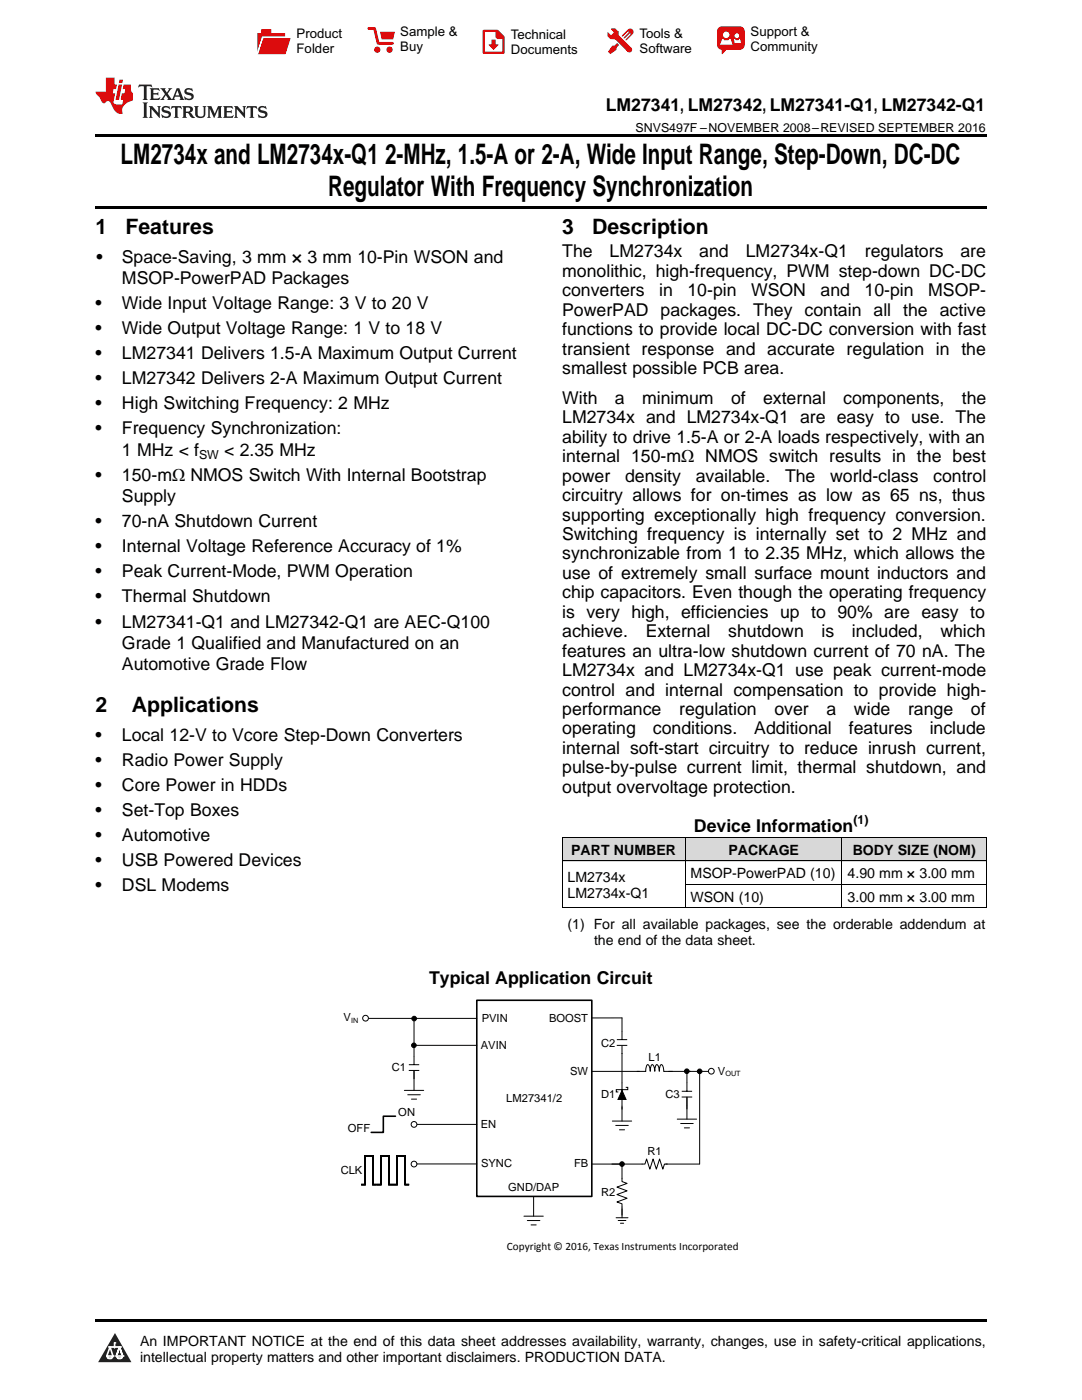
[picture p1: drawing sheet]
<svg xmlns="http://www.w3.org/2000/svg" width="216mm" height="279mm" viewBox="0 0 216 279" stroke-linecap="round" stroke-linejoin="round" font-family="sans-serif">
<defs><g id="words">
<g font-size="5.6">
<text x="24.1" y="32.8">LM2734x and LM2734x-Q1</text>
<text x="76.8" y="32.8">2-MHz, 1.5-A or 2-A, Wide Input Range, Step-Down, DC-DC</text>
<text x="65.5" y="39.2">Regulator With Frequency Synchronization</text>
</g>
<g font-size="4.2">
<text x="19" y="46.7">1</text>
<text x="25" y="46.7">Features</text>
<text x="112.2" y="46.7">3</text>
<text x="118.2" y="46.7">Description</text>
<text x="19" y="142.1">2</text>
<text x="26.3" y="142.1">Applications</text>
</g>
<g font-size="3.5">
<text x="120.9" y="22.2">LM27341, LM27342, LM27341-Q1, LM27342-Q1</text>
<text x="19.2" y="52.4">•</text>
<text x="24.3" y="52.4">Space-Saving, 3 mm × 3 mm 10-Pin WSON and</text>
<text x="112.2" y="51.4">The</text>
<text x="121.6" y="51.4">LM2734x</text>
<text x="139.5" y="51.4">and</text>
<text x="148.8" y="51.4">LM2734x-Q1</text>
<text x="172.6" y="51.4">regulators</text>
<text x="191.7" y="51.4">are</text>
<text x="24.3" y="56.7">MSOP-PowerPAD Packages</text>
<text x="112.2" y="55.2">monolithic, high-frequency, PWM step-down DC-DC</text>
<text x="112.2" y="59.1">converters</text>
<text x="131.5" y="59.1">in</text>
<text x="137.2" y="59.1">10-pin</text>
<text x="149.9" y="59.1">WSON</text>
<text x="163.7" y="59.1">and</text>
<text x="172.5" y="59.1">10-pin</text>
<text x="185.2" y="59.1">MSOP-</text>
<text x="19" y="61.7">•</text>
<text x="24.3" y="61.7">Wide Input Voltage Range: 3 V to 20 V</text>
<text x="112.2" y="63">PowerPAD packages. They contain all the active</text>
<text x="19" y="66.7">•</text>
<text x="19" y="71.7">•</text>
<text x="24.3" y="66.7">Wide Output Voltage Range: 1 V to 18 V</text>
<text x="24.3" y="71.7">LM27341 Delivers 1.5-A Maximum Output Current</text>
<text x="112.2" y="66.9">functions to provide local DC-DC conversion with fast</text>
<text x="112.2" y="70.8">transient response and accurate regulation in the</text>
<text x="19" y="76.7">•</text>
<text x="24.3" y="76.7">LM27342 Delivers 2-A Maximum Output Current</text>
<text x="112.2" y="74.6">smallest possible PCB area.</text>
<text x="19" y="81.7">•</text>
<text x="24.3" y="81.7">High Switching Frequency: 2 MHz</text>
<text x="112.2" y="80.6">With</text>
<text x="122.7" y="80.6">a</text>
<text x="128.1" y="80.6">minimum</text>
<text x="145.9" y="80.6">of</text>
<text x="152.3" y="80.6">external</text>
<text x="168.3" y="80.6">components,</text>
<text x="191.9" y="80.6">the</text>
<text x="19" y="86.7">•</text>
<text x="24.3" y="86.7">Frequency Synchronization:</text>
<text x="112.2" y="84.5">LM2734x and LM2734x-Q1 are easy to use. The</text>
<text x="112.2" y="88.4">ability to drive 1.5-A or 2-A loads respectively, with an</text>
<text x="19" y="96">•</text>
<text x="24.3" y="90.9">1 MHz &lt; f</text>
<text x="24.3" y="96">150-mΩ NMOS Switch With Internal Bootstrap</text>
<text x="44.7" y="90.9">&lt; 2.35 MHz</text>
<text x="112.2" y="92.3">internal 150-mΩ NMOS switch results in the best</text>
<text x="24.3" y="100.2">Supply</text>
<text x="112.2" y="96.1">power</text>
<text x="112.2" y="100">circuitry allows for on-times as low as 65 ns, thus</text>
<text x="124.7" y="96.1">density</text>
<text x="138.8" y="96.1">available.</text>
<text x="156.6" y="96.1">The</text>
<text x="165.6" y="96.1">world-class</text>
<text x="186.2" y="96.1">control</text>
<text x="19" y="105.2">•</text>
<text x="24.3" y="105.2">70-nA Shutdown Current</text>
<text x="112.2" y="103.9">supporting exceptionally high frequency conversion.</text>
<text x="112.2" y="107.8">Switching frequency is internally set to 2 MHz and</text>
<text x="19" y="110.2">•</text>
<text x="24.3" y="110.2">Internal Voltage Reference Accuracy of 1%</text>
<text x="112.2" y="111.7">synchronizable from 1 to 2.35 MHz, which allows the</text>
<text x="19" y="115.2">•</text>
<text x="24.3" y="115.2">Peak Current-Mode, PWM Operation</text>
<text x="112.2" y="115.5">use of extremely small surface mount inductors and</text>
<text x="112.2" y="119.4">chip capacitors. Even though the operating frequency</text>
<text x="19" y="120.2">•</text>
<text x="19" y="125.2">•</text>
<text x="24.3" y="120.2">Thermal Shutdown</text>
<text x="24.3" y="125.2">LM27341-Q1 and LM27342-Q1 are AEC-Q100</text>
<text x="112.2" y="123.3">is very high, efficiencies up to 90% are easy to</text>
<text x="24.3" y="129.5">Grade 1 Qualified and Manufactured on an</text>
<text x="112.2" y="127.2">achieve.</text>
<text x="112.2" y="131.1">features an ultra-low shutdown current of 70 nA. The</text>
<text x="128.8" y="127.2">External</text>
<text x="145.3" y="127.2">shutdown</text>
<text x="163.9" y="127.2">is</text>
<text x="170" y="127.2">included,</text>
<text x="187.6" y="127.2">which</text>
<text x="24.3" y="133.7">Automotive Grade Flow</text>
<text x="112.2" y="134.9">LM2734x and LM2734x-Q1 use peak current-mode</text>
<text x="112.2" y="138.8">control and internal compensation to provide high-</text>
<text x="112.2" y="142.7">performance</text>
<text x="135.5" y="142.7">regulation</text>
<text x="154.5" y="142.7">over</text>
<text x="164.9" y="142.7">a</text>
<text x="170.4" y="142.7">wide</text>
<text x="181.2" y="142.7">range</text>
<text x="193.7" y="142.7">of</text>
<text x="19" y="147.8">•</text>
<text x="24.3" y="147.8">Local 12-V to Vcore Step-Down Converters</text>
<text x="112.2" y="146.6">operating</text>
<text x="130.3" y="146.6">conditions.</text>
<text x="150.5" y="146.6">Additional</text>
<text x="169.4" y="146.6">features</text>
<text x="185.5" y="146.6">include</text>
<text x="19" y="152.9">•</text>
<text x="24.3" y="152.9">Radio Power Supply</text>
<text x="112.2" y="150.5">internal soft-start circuitry to reduce inrush current,</text>
<text x="112.2" y="154.3">pulse-by-pulse current limit, thermal shutdown, and</text>
<text x="19" y="157.9">•</text>
<text x="24.3" y="157.9">Core Power in HDDs</text>
<text x="112.2" y="158.2">output overvoltage protection.</text>
<text x="19" y="162.9">•</text>
<text x="19" y="167.9">•</text>
<text x="24.3" y="162.9">Set-Top Boxes</text>
<text x="24.3" y="167.9">Automotive</text>
<text x="138.5" y="165.9">Device Information</text>
<text x="19" y="172.9">•</text>
<text x="24.3" y="172.9">USB Powered Devices</text>
<text x="19" y="177.9">•</text>
<text x="24.3" y="177.9">DSL Modems</text>
<text x="85.6" y="196.4">Typical Application Circuit</text>
</g>
<g font-size="2.8">
<text x="114" y="170.6">PART NUMBER</text>
<text x="145.3" y="170.6">PACKAGE</text>
<text x="170.1" y="170.6">BODY SIZE (NOM)</text>
<text x="113.2" y="176">LM2734x</text>
<text x="113.2" y="179.2">LM2734x-Q1</text>
<text x="137.8" y="175.3">MSOP-PowerPAD (10)</text>
<text x="137.8" y="179.9">WSON (10)</text>
<text x="169.1" y="175.3">4.90 mm × 3.00 mm</text>
<text x="169.1" y="179.9">3.00 mm × 3.00 mm</text>
<text x="113.2" y="185.4">(1) For all available packages, see the orderable addendum at</text>
<text x="118.5" y="188.6">the end of the data sheet.</text>
<text x="27.9" y="268.6">An IMPORTANT NOTICE at the end of this data sheet addresses availability, warranty, changes, use in safety-critical applications,</text>
<text x="27.9" y="271.8">intellectual property matters and other important disclaimers. PRODUCTION DATA.</text>
</g>
<g font-size="2.6">
<text x="59.2" y="7.6">Product</text>
<text x="59.2" y="10.6">Folder</text>
<text x="79.9" y="7.3">Sample &amp;</text>
<text x="79.9" y="10.2">Buy</text>
<text x="101.9" y="7.8">Technical</text>
<text x="101.9" y="10.8">Documents</text>
<text x="127.6" y="7.6">Tools &amp;</text>
<text x="127.6" y="10.6">Software</text>
<text x="149.8" y="7.2">Support &amp;</text>
<text x="149.8" y="10.2">Community</text>
</g>
<g font-size="2.5">
<text x="126.8" y="26.3">SNVS497F –NOVEMBER 2008–REVISED SEPTEMBER 2016</text>
<text x="39.7" y="91.7">SW</text>
<text x="170.3" y="164.5">(1)</text>
</g>
<g font-size="2.2">
<text x="68.6" y="203.8">V</text>
<text x="96.1" y="203.9">PVIN</text>
<text x="109.5" y="203.9">BOOST</text>
<text x="95.9" y="209.3">AVIN</text>
<text x="119.9" y="208.9">C2</text>
<text x="78.2" y="213.7">C1</text>
<text x="113.8" y="214.5">SW</text>
<text x="129.4" y="211.8">L1</text>
<text x="143.3" y="214.5">V</text>
<text x="101" y="219.9">LM27341/2</text>
<text x="119.9" y="219.1">D1</text>
<text x="132.8" y="219">C3</text>
<text x="69.4" y="225.9">OFF</text>
<text x="79.5" y="222.8">ON</text>
<text x="95.9" y="225.1">EN</text>
<text x="96" y="233">SYNC</text>
<text x="114.5" y="233">FB</text>
<text x="129.2" y="230.5">R1</text>
<text x="68" y="234.2">CLK</text>
<text x="101.4" y="237.7">GND/DAP</text>
<text x="119.9" y="238.7">R2</text>
<text x="101.2" y="249.5">Copyright © 2016, Texas Instruments Incorporated</text>
</g>
<g font-size="1.5">
<text x="70.1" y="204.1">IN</text>
<text x="144.7" y="214.8">OUT</text>
</g>
</g></defs>
<g fill="#d8d8d8">
<path d="M112.2 167.2h24.5v4.7h-24.5z"/>
<path d="M136.7 167.2h31.4v4.7h-31.4z"/>
<path d="M168.1 167.2h28.7v4.7h-28.7z"/>
</g>
<path d="M22.9 266l3.3 5.9h-6.6z" fill="#231f20"/>
<path d="M21.3 270.6h1.2l-.3 .5h-.3a.53 .53 0 0 1-.6-.5z" fill-rule="evenodd" fill="#fff"/>
<path d="M21.3 270.6h1.2l-.3 .5h-.3a.53 .53 0 0 1-.6-.5z" fill="none" stroke="#231f20" stroke-width=".33"/>
<path d="M21.3 270.6l1.2 .1-.3 .4h-.5z" fill="none" stroke="#fff" stroke-width=".33"/>
<path d="M22.9 268.9h.1" fill="none" stroke="#fff" stroke-width=".33"/>
<path d="M22.9 268v.9z" fill="#fff"/>
<path d="M22.9 268v.9z" fill="none" stroke="#fff" stroke-width=".33"/>
<circle cx="22.9" cy="268" r=".16" fill="#fff"/>
<path d="M21.8 268.8h.1" fill="none" stroke="#fff" stroke-width=".33"/>
<path d="M21.8 268.8h2.2z" fill="#fff"/>
<path d="M21.8 268.8h2.2z" fill="none" stroke="#fff" stroke-width=".33"/>
<circle cx="24" cy="268.8" r=".16" fill="#fff"/>
<path d="M23.2 270.6h.1" fill="none" stroke="#fff" stroke-width=".33"/>
<path d="M23.8 268.8l-.6 1.8z" fill="#fff"/>
<path d="M23.8 268.8l-.6 1.8z" fill="none" stroke="#fff" stroke-width=".33"/>
<path d="M23.8 268.8l.7 1.8z" fill="#fff"/>
<path d="M23.8 268.8l.7 1.8z" fill="none" stroke="#fff" stroke-width=".33"/>
<path d="M24.4 270.6h.1" fill="none" stroke="#fff" stroke-width=".33"/>
<circle cx="21.3" cy="270.6" r=".16" fill="#fff"/>
<path d="M22 268.8l-.7 1.8z" fill="#fff"/>
<path d="M22 268.8l-.7 1.8z" fill="none" stroke="#fff" stroke-width=".33"/>
<path d="M22 268.8l.5 1.8z" fill="#fff"/>
<path d="M22 268.8l.5 1.8z" fill="none" stroke="#fff" stroke-width=".33"/>
<circle cx="22.5" cy="270.6" r=".16" fill="#fff"/>
<path d="M23.3 270.6h1.2a.63 .63 0 0 1-.6 .5 .63 .63 0 0 1-.6-.5z" fill-rule="evenodd" fill="#fff"/>
<path d="M23.3 270.6h1.2a.63 .63 0 0 1-.6 .5 .63 .63 0 0 1-.6-.5z" fill="none" stroke="#231f20" stroke-width=".33"/>
<path d="M23.3 270.6h1.2l-.4 .5h-.5z" fill="none" stroke="#fff" stroke-width=".33"/>
<path d="M23.2 270.6h.1" fill="none" stroke="#fff" stroke-width=".33"/>
<circle cx="24.5" cy="270.6" r=".16" fill="#fff"/>
<path d="M19 263.2h177.8v.5h-177.8z" fill="#000"/>
<g fill="#000">
<path d="M124.1 217.6l.8 1.8h-1.6z"/>
<circle cx="137" cy="213.8" r=".46"/>
</g>
<g fill="none" stroke="#000" stroke-width=".2">
<path d="M81.6 213.6h2.1M81.6 212.5h2M82.6 203.3v9.2M82.6 213.7v1.7M124.1 217.6l.8 1.8h-1.6zM124.1 216.1v4.5M124.9 217h.4v.5h-2.3v.4h.4M127.1 213.8h1.7a1.5 1.5 0 0 1 .4-1.3 .78 .78 0 0 1 .5 .8l.1 .5a1.47 1.47 0 0 1 .4-1.3 1.43 1.43 0 0 1 .5 1.3 1.48 1.48 0 0 1 .4-1.3 1.43 1.43 0 0 1 .5 1.3 1.48 1.48 0 0 1 .4-1.3 1.36 1.36 0 0 1 .4 1.3h1.8M133.4 213.8h4.4M136 218.9h2.1M136 217.8h2.1M137.1 213.6v4.2"/>
<path d="M137.1 219.1v1.6M115.9 232.3h8.2M124.1 235.2v.6l1 .4-2 .7 2 .8-2 .7 2 .7-2 .8 1 .3v.7M128.1 232.3h.6l.3-1 .7 2 .6-2 .7 2 .6-2 .7 2 .3-1h.6"/>
<circle cx="137" cy="213.8" r=".46"/>
</g>
<path d="M95.1 199.6h23v39.2h-23z" fill-rule="evenodd" fill="#fff"/>
<path d="M95.1 199.6h23v39.2h-23z" fill="none" stroke="#000" stroke-width=".32"/>
<g fill="none" stroke="#000" stroke-width=".2">
<path d="M73.6 203.2h21.5M118 203.2l6.1-.1v4.4M118.1 213.8h9.5M123.1 208.6h2.1M123.1 207.5h2M124.1 208.7v7.4M136.8 213.8h4.6M83 224.4h12.1M137.1 220.7v.6"/>
<circle cx="82.6" cy="203.3" r=".46"/>
<circle cx="124.1" cy="232.3" r=".46"/>
</g>
<g fill="#000">
<circle cx="82.6" cy="203.3" r=".46"/>
<circle cx="124.1" cy="232.3" r=".46"/>
</g>
<circle cx="72.9" cy="203.2" r=".57" fill="#fff"/>
<circle cx="72.9" cy="203.2" r=".57" fill="none" stroke="#000" stroke-width=".2"/>
<circle cx="82.6" cy="224.4" r=".57" fill="#fff"/>
<circle cx="82.6" cy="224.4" r=".57" fill="none" stroke="#000" stroke-width=".2"/>
<circle cx="141.9" cy="213.8" r=".57" fill="#fff"/>
<g fill="none" stroke="#000" stroke-width=".2">
<path d="M122.1 232.3h6M124.1 220.6v.8"/>
<circle cx="82.6" cy="208.6" r=".46"/>
<circle cx="139.6" cy="213.8" r=".46"/>
<circle cx="141.9" cy="213.8" r=".57"/>
</g>
<g fill="#000">
<circle cx="82.6" cy="208.6" r=".46"/>
<circle cx="139.6" cy="213.8" r=".46"/>
</g>
<path d="M72.1 236.4h.7v-5.7h1.6v5.7h.8" fill="none" stroke="#000" stroke-width=".32"/>
<circle cx="82.6" cy="232.3" r=".57" fill="#fff"/>
<g fill="none" stroke="#000" stroke-width=".2">
<path d="M112.2 171.8h84.6M112.2 167.2h84.6M112.2 167.2v14M136.7 167.2v14M136.7 176.5h60.1M168 167.2v14M196.8 167.2v14M112.2 181.1h84.6M80.7 217.6h3.8M81.4 218.5h2.5M82.1 219.4h1M82.6 208.6h12.5"/>
<path d="M82.6 213.7v3.9M137.1 218.9v4.4M139.6 213.8v18.5h-6.7M83.2 232.3h11.9M106.5 238.8v3.9M122.2 223.7h3.8M122.9 224.6h2.5M123.6 225.5h1M124.1 220.9v2.8M124.1 232.3v2.9M135.1 223.3h3.9M135.8 224.2h2.5"/>
<path d="M136.6 225.1h1M104.5 242.7h3.9M105.2 243.6h2.5M106 244.5h1M122.9 243h2.4M123.3 243.6h1.6M123.8 244.1h.6M124.1 240.9v2.1"/>
<circle cx="82.6" cy="232.3" r=".57"/>
</g>
<path d="M75.2 236.4h.8v-5.7h1.6v5.7h1.6v-5.7h1.6v5.7h.8M78.9 222.8h-2.4v3.2h-2.4" fill="none" stroke="#000" stroke-width=".32"/>
<path d="M19 26.8h177.8v.6h-177.8zM19 41.2h177.8v.5h-177.8zM112.2 181.2h.1zM168 181.2h.1zM196.7 181.2h.1z" fill="#000"/>
<path d="M27.7 16.9l-.1 .6 .6-.3h.5v.2v2.2l-.2 .4h1l-.2-.4v-2.2v-.2h.5l.6 .3-.2-.6zM29.9 17.6l.2 .4v1.6l-.2 .4h1.9l.1-.6a1.09 1.09 0 0 1-1.3 .1v-.6h.6l.4 .2v-.7l-.2 .2h-.8v-.6l.2-.1a1.01 1.01 0 0 1 1 .3l-.1-.6zM32 17.6l.9 1.2-1 1.2h.9l-.2-.3 .5-.7 .5 .7-.3 .3h1.7l-.2-.3 .1-.4h1l.1 .4-.2 .3h1l-.3-.4-.7-2h-.5l-1 2.2-.8-1.1 .9-1.1h-.9l.2 .2-.4 .7-.4-.7 .2-.2zM35.4 18l.4 1h-.8zM37 17.7a.66 .66 0 0 0-.2 .8 .66 .66 0 0 0 .6 .4l.7 .2 .1 .2a.8 .8 0 0 1-.7 .4 .8 .8 0 0 1-.7-.5l.1 .8 .2-.2a.94 .94 0 0 0 1.1 .1 .94 .94 0 0 0 .4-.9 1.48 1.48 0 0 0-1.3-.6v-.4a1.1 1.1 0 0 1 1.2 .2l-.2-.6-.2 .1-.5-.1zM28.5 20.4l.2 .4v2.3l-.2 .4h1l-.2-.4v-2.3l.2-.4zM29.7 21.2l.2 .4v1.5l-.2 .4h.8l-.3-.4 .1-1.3 1.6 1.8v-2l.2-.4h-.7l.2 .2v1.1l-1.2-1.3zM32.5 21.3a.66 .66 0 0 0-.2 .8 .66 .66 0 0 0 .6 .4l.6 .2 .2 .2a.8 .8 0 0 1-.8 .4 .8 .8 0 0 1-.7-.5l.2 .7 .2-.1a.94 .94 0 0 0 1 .1 .94 .94 0 0 0 .5-1 1.47 1.47 0 0 0-1.3-.6l-.1-.3a1.1 1.1 0 0 1 1.3 .2l-.2-.6-.2 .1-.5-.2zM34.3 21.2l-.2 .6a.64 .64 0 0 1 .8-.3v1.6l-.2 .4h1l-.3-.4 .1-1.6a.66 .66 0 0 1 .8 .3l-.2-.6zM36.3 21.2l.3 .4v1.5l-.3 .4h1l-.2-.2v-.7h.5l.1 .1a.8 .8 0 0 0 1.2 .7l-1-1a.62 .62 0 0 0 .6-.5 .62 .62 0 0 0-.6-.7zM37.1 21.5h.1a.48 .48 0 0 1 .6 0 .48 .48 0 0 1 .1 .6l-.2 .1-.6 .1zM38.7 21.2l.2 .2a2.29 2.29 0 0 0 .4 2 1.05 1.05 0 0 0 1.7-.7v-1.3l.2-.2h-.8l.2 .4v1.1a.61 .61 0 0 1-.6 .6 .61 .61 0 0 1-.6-.6v-1.1l.3-.4zM41.3 21.2l.3 .4v1.5l-.3 .4h.8l-.2-.4v-1.4l.8 1.9 .9-1.9v1.4l-.2 .4h.9l-.2-.4v-1.5l.2-.4h-.8l-.7 1.5-.6-1.5zM44.5 21.2l.2 .4v1.5l-.2 .4h1.9l.2-.6a1.1 1.1 0 0 1-1.4 .2v-.7h.6l.4 .2v-.6l-.2 .1-.8 .1v-.6l.2-.1a1.02 1.02 0 0 1 1.1 .2l-.2-.5zM46.7 21.2l.2 .4v1.5l-.2 .4h.8l-.3-.4 .1-1.3 1.6 1.8v-2l.2-.4h-.7l.2 .2v1.1l-1.2-1.3zM49.3 21.2l-.1 .6a.64 .64 0 0 1 .8-.3v1.6l-.3 .4h1l-.2-.4v-1.6a.66 .66 0 0 1 .8 .3l-.1-.6zM51.7 21.3a.66 .66 0 0 0-.2 .7 .66 .66 0 0 0 .7 .5l.6 .2 .1 .2a.8 .8 0 0 1-.7 .4 .8 .8 0 0 1-.7-.5l.1 .7 .2-.1a.94 .94 0 0 0 1.1 .1 .94 .94 0 0 0 .4-1 1.48 1.48 0 0 0-1.2-.6l-.1-.3a1.1 1.1 0 0 1 1.2 .2l-.2-.6-.1 .1-.6-.2z" fill="#231f20"/>
<path d="M21.1 15.5v2.8h-2v.4l.9 .9a.96 .96 0 0 0 1 1 .59 .59 0 0 1 .5-.4 .59 .59 0 0 1 .5 .3l.4 .8a1.61 1.61 0 0 0 2.1 1.3 1.63 1.63 0 0 1 1.1-2.2l.9-.3v-1.5a1.6 1.6 0 0 1-.4-1.7h-1.4l-.2 .9h.5l-.2 .8h-.5l-.2 1v.3h.5l-.2 .9h-.7a.74 .74 0 0 1-1-.6l.3-1.6h-.5l.2-.8h.5l.1-.9h-.4v-1.4zM23.7 16.9l-.7 3h.8l.6-3zM23.8 15.9l-.1 .7h.7l.2-.7z" fill="#ee1d23"/>
<g fill="#d60000">
<path d="M52.1 5.8h2v.8h2.8v4.2h-5.5v-4.2h.7z" fill-rule="evenodd"/>
<path d="M52.4 7.5h5.6l-1 3.3h-5.6z" fill-rule="evenodd"/>
</g>
<path d="M52.4 7.4h5.7l-.1 .1h-5.5l-1.1 3.3z" fill-rule="evenodd" fill="#fff"/>
<path d="M52.4 7.4h5.7l-.1 .1h-5.5l-1.1 3.3z" fill="none" stroke="#fff" stroke-width=".2"/>
<path d="M73.6 5.7h1.1l.7 2.9h2.9" fill="none" stroke="#d60000" stroke-width=".55"/>
<g fill="#d60000">
<path d="M75.8 6.3h3l-.4 1.6h-2.2z" fill-rule="evenodd"/>
<circle cx="75.3" cy="9.9" r=".62"/>
<circle cx="77.7" cy="9.9" r=".62"/>
</g>
<path d="M96.5 6.2h2.7l1.3 1.2v3.1h-4z" fill="none" stroke="#d60000" stroke-width=".44"/>
<g fill="#d60000">
<path d="M98.1 7.9h.8v1h.5l-.9 1.1-1-1v-.1h.6z" fill-rule="evenodd"/>
<path d="M98.9 6.2h.3l1.3 1.2v.4h-1.3l-.3-.4z" fill-rule="evenodd"/>
<path d="M121.9 5.7h.8l.7 .6 .1 .7 2.5 2.5-.8 .8-2.3-2.3-1.1-.2-.6-.6v-.8l.7 .6 .5-.4v-.2l-.5-.5z" fill-rule="evenodd"/>
<path d="M122.2 9.1h.4l.5-.5 .4 .4-.5 .5v.4l-1.2 .9-.5-.5z" fill-rule="evenodd"/>
<path d="M125.3 5.9a.67 .67 0 0 1 .9 0 .67 .67 0 0 1 0 .9z" fill-rule="evenodd"/>
<path d="M125.3 5.9l.9 .9-1.2 1.2h-.2v-.2l1-.9v-.2h-.2l-.9 1h-.2v-.2l.9-1 .1-.2h-.3l-.9 1h-.2v-.2z" fill-rule="evenodd"/>
<circle cx="125.6" cy="9.9" r=".54"/>
</g>
<path d="M123.3 6.3v.7" fill="none" stroke="#d60000" stroke-width=".2"/>
<g fill="#d60000">
<path d="M143.4 5.5l.6-.2h3.6a.95 .95 0 0 1 1 .9v2.8a.95 .95 0 0 1-1 .9h-3.6a.95 .95 0 0 1-.9-.9v-2.8z" fill-rule="evenodd"/>
<path d="M144 9.9h.9l-.7 .9h-.2z" fill-rule="evenodd"/>
</g>
<g fill="#fff">
<path d="M146.6 8.6h1.3z"/>
<path d="M144.1 7.8h.3l.1 .2h.8l.2-.2h.3l.4 1.1h-2.5z" fill-rule="evenodd"/>
<path d="M146.4 7.8h.3l.1 .2h.5l.2-.2h.2l.2 .8h-1.3z" fill-rule="evenodd"/>
<circle cx="144.9" cy="6.9" r=".65"/>
<circle cx="147" cy="7.1" r=".48"/>
</g>
<use href="#words"/>
</svg>
